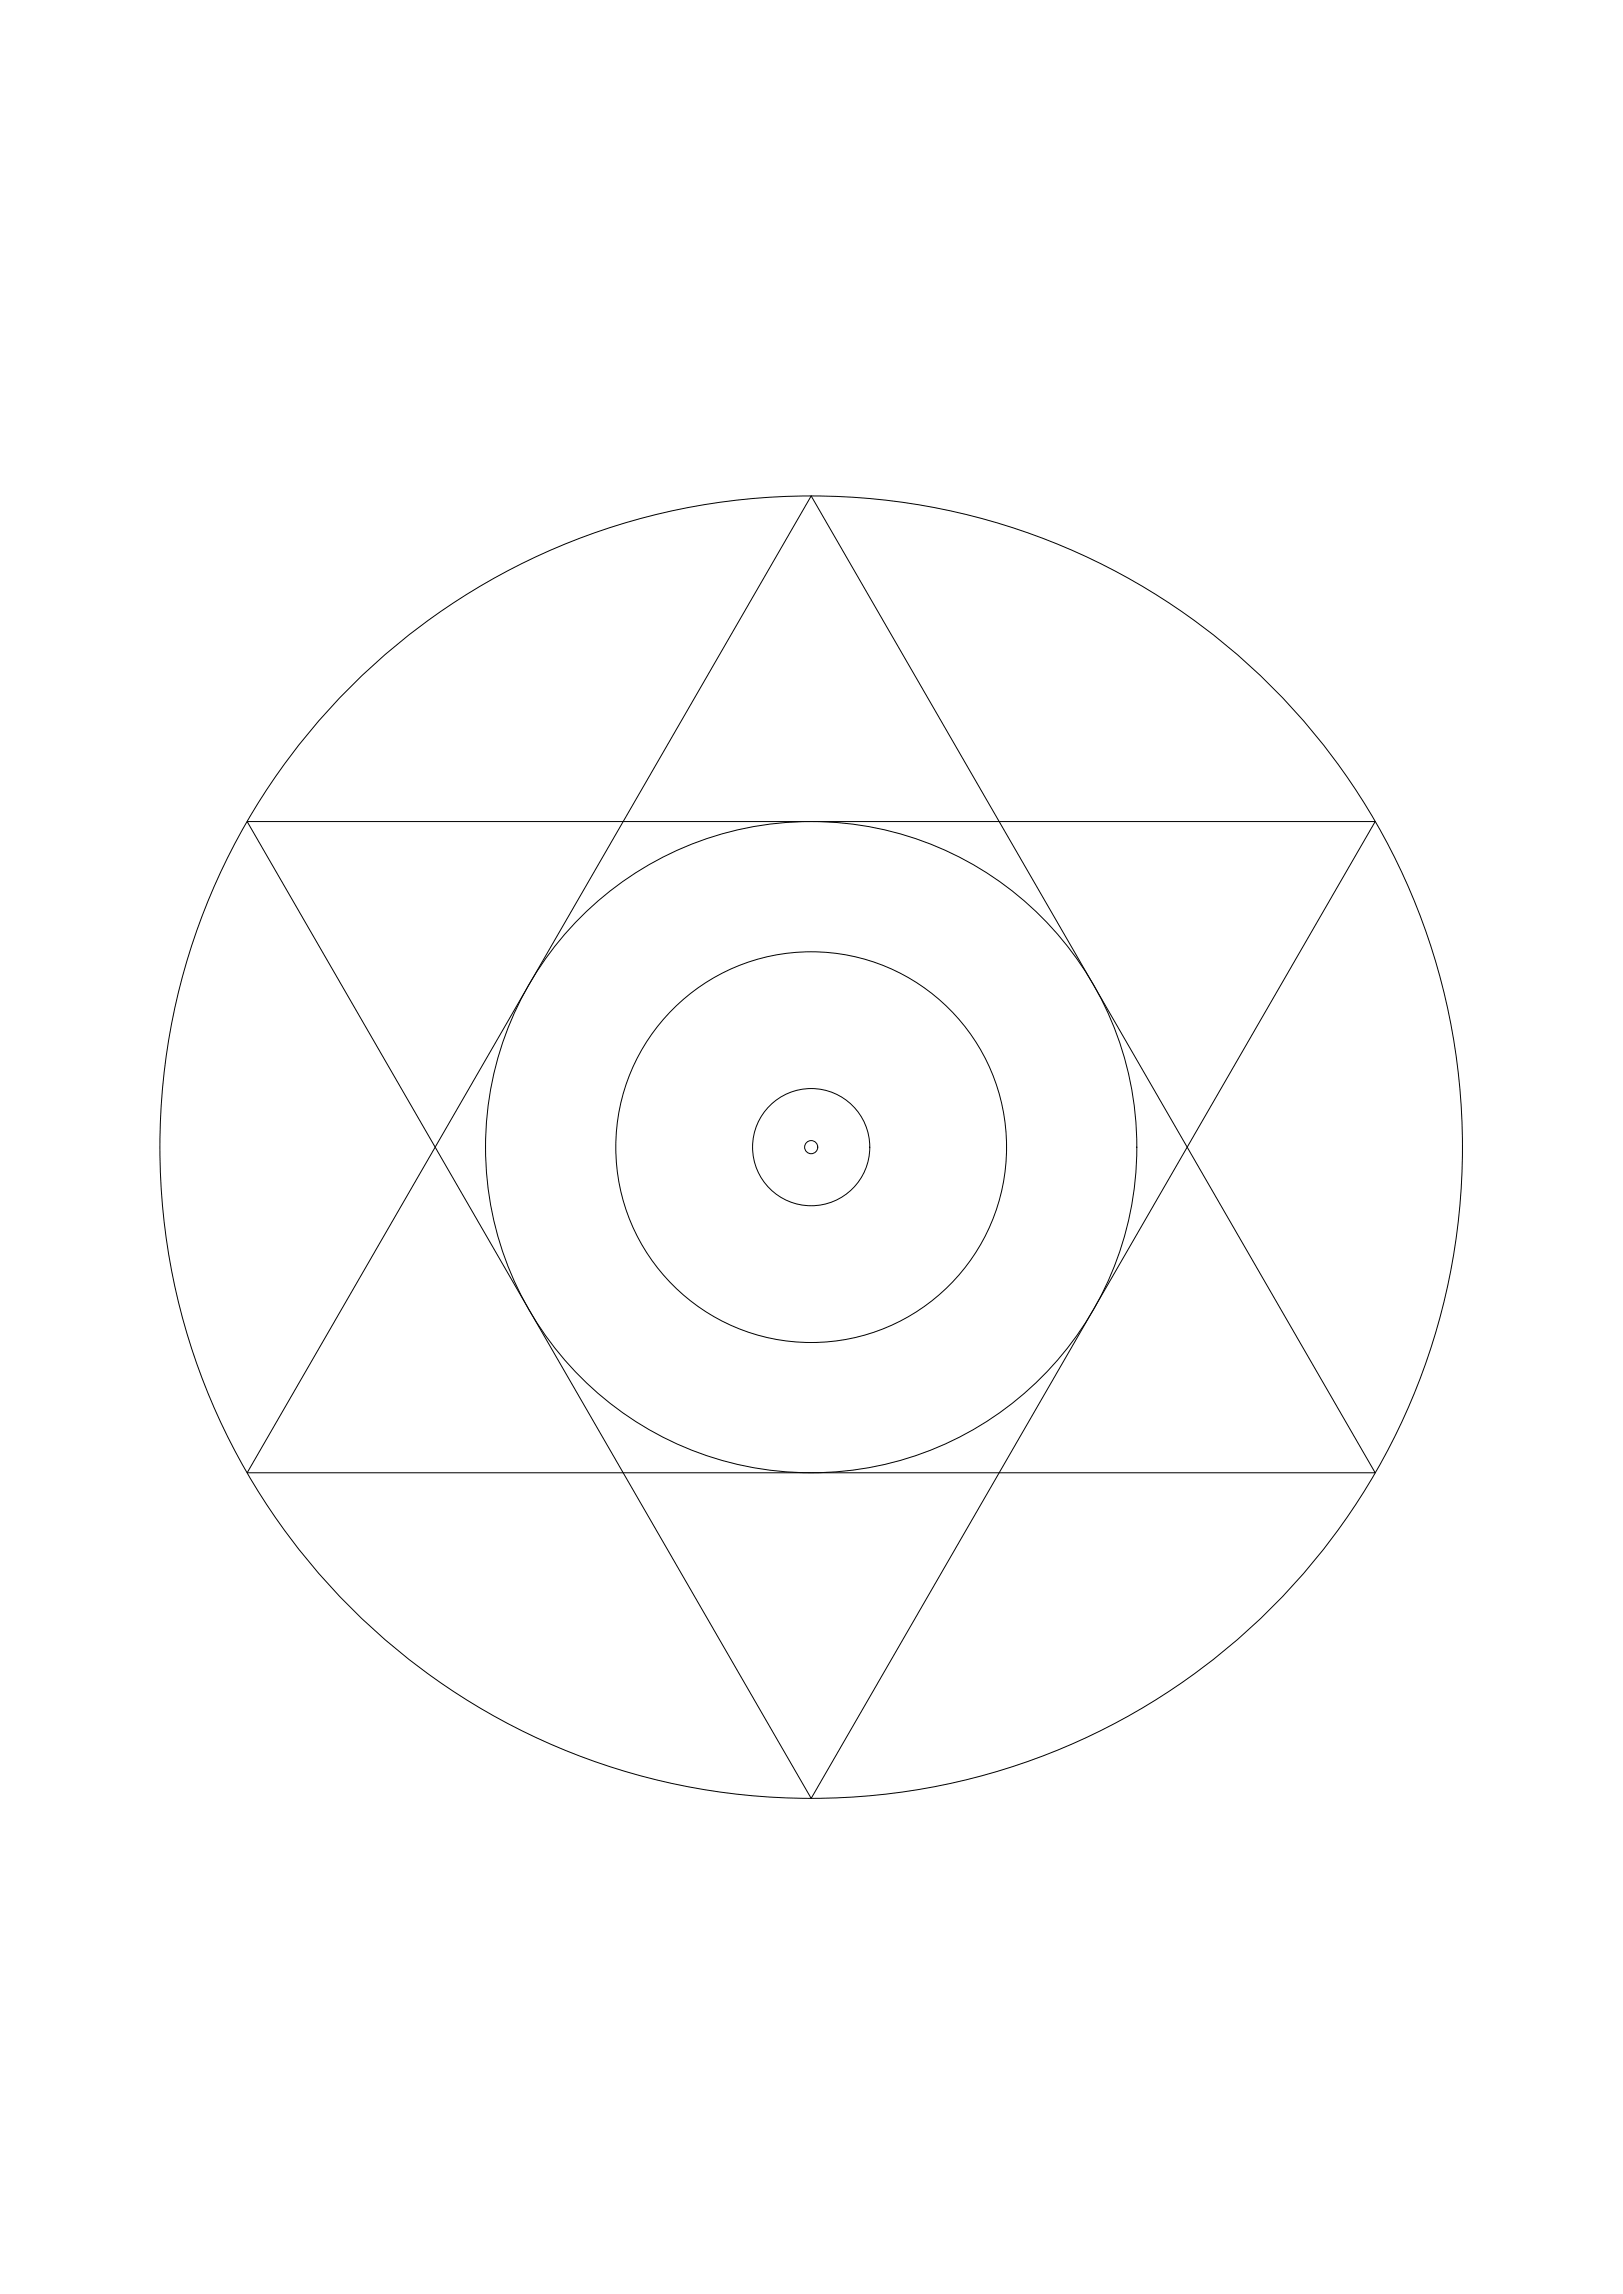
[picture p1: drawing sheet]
<svg xmlns="http://www.w3.org/2000/svg" width="841mm" height="1189mm" viewBox="0 0 841 1189" stroke-linecap="round" stroke-linejoin="round" font-family="sans-serif">
<!-- layer: 0 -->
<g fill="none" stroke="#000" stroke-width=".52">
<path d="M6 76h.1M835 76h.1M420 257l293 506h-585zM128 426h585l-293 506zM6 1113h.1M835 1113h.1"/>
<circle cx="420" cy="595" r="338"/>
<circle cx="420" cy="595" r="169"/>
<circle cx="420" cy="595" r="101"/>
<circle cx="420" cy="595" r="30"/>
<circle cx="420" cy="595" r="3"/>
</g>
</svg>
